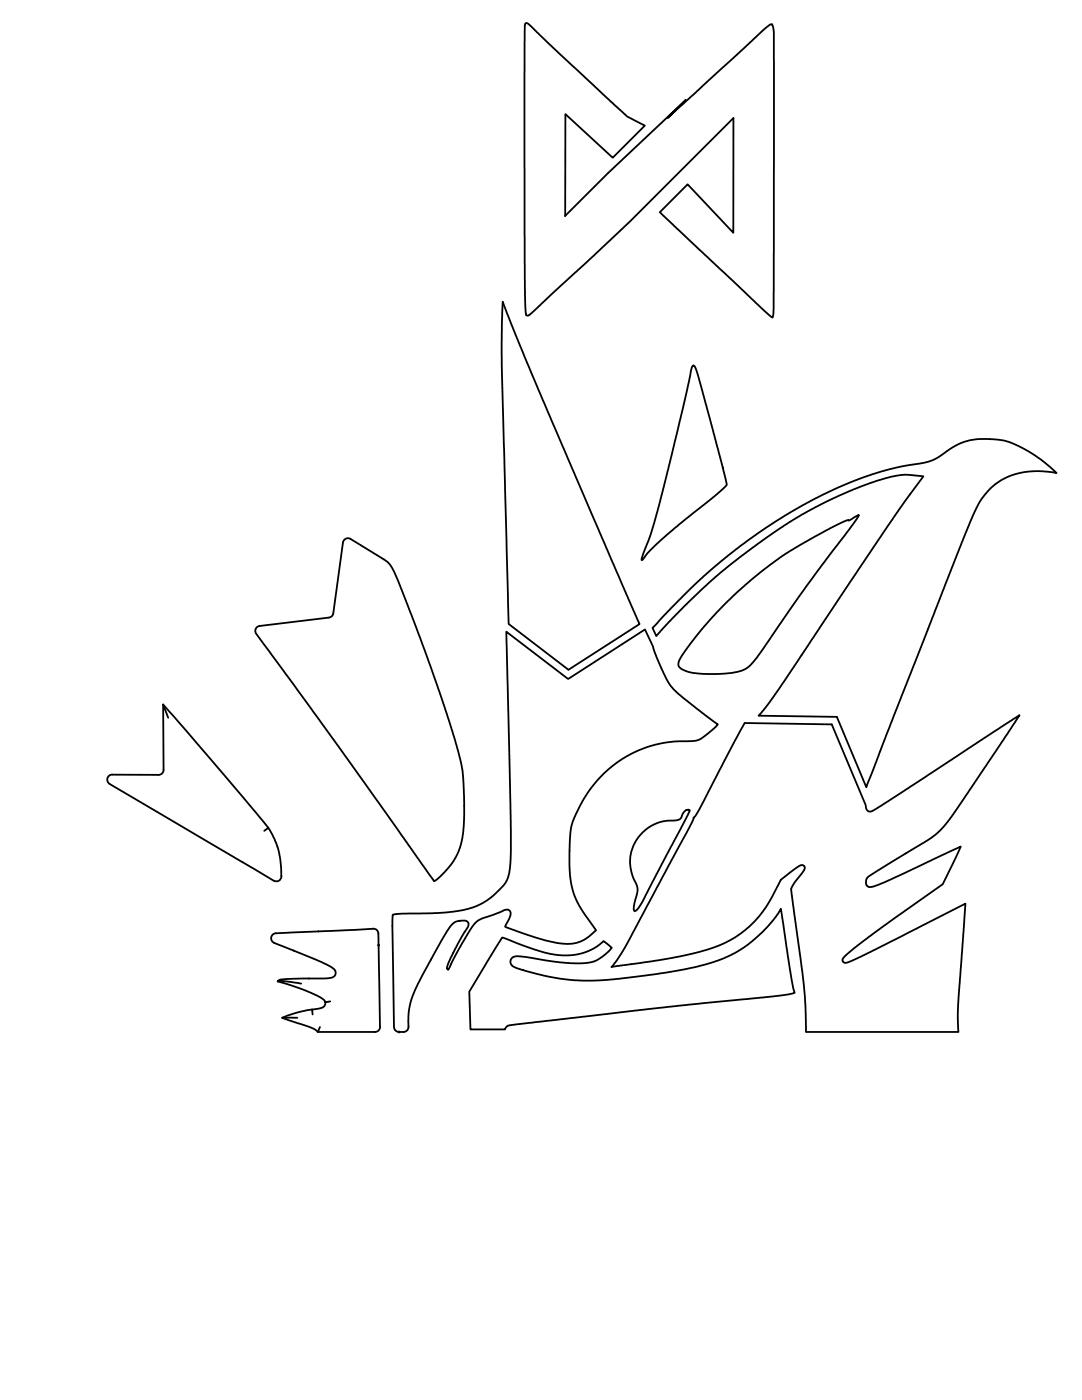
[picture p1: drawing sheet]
<svg xmlns="http://www.w3.org/2000/svg" width="216mm" height="279mm" viewBox="0 0 216 279" stroke-linecap="round" stroke-linejoin="round" font-family="sans-serif">
<!-- layer: Visible -->
<g fill="none" stroke="#000" stroke-width=".36">
<path d="M104.9 4.7h.4l.7 .6 5.4 5.2 12.2 11.3a6.4 6.4 0 0 0 2.2 1.8l2.9 1.5-6.4 6.4-9.5-8.7v20.3l8.5-8.6 15.5-14.6-3.5 3.6 18.9-17.4 1.4-1.2h.5l.3 1.5v5.7v46.1l-.1 4.1-.2 1.1-2.3-2-20.1-19 5.5-5.6 9.1 9.7v-22.9l-20.8 20.8-19.4 18.1-.7 .5-.4-.1-.2-3.8-.1-12.2v-38.4v-3.4zM100.3 60.2l7.1 17.6 20.2 46.7-14.2 9.2-11.9-9.2-1.4-51.5zM138.2 73l.2-.1 .3 .3 .6 1.9 4.6 16.9 1.1 4.8-1.9 1.8-7.6 6-3.8 3.4-2.4 2.2-1.2 1.6a.25 .25 0 0 1-.1-.3 .25 .25 0 0 1 .1-.2l1.7-4.6 1.7-5.9zM68.7 107.8l.6-.4 .6 .1 6.8 4.2 .9 .7 .7 1 1.5 3.5 5.5 14.4 3.9 11.3 2.2 7.3 .9 3.8 .2 2.7 .1 6.5-.3 4.3-.7 2.5-1.1 2.2-1.7 2.1-2 1.8h-.2l-.4-.5-18.3-25.8-16.9-23.3 .1-.8 .6-.5 13.9-1.6a1.02 1.02 0 0 0 .9-.9l1.9-14.1zM136.6 118.6l5.3-4.9 5.9-4.8 6.6-4.6 6.5-3.9 6.3-3.1 5.3-2.1 5.3-1.6 3-.7 3.5-.5 1.8-.5 1.4-.8 3-2.1 1.9-.8 1.4-.4 1.8-.2 3.5 .1 2.2 .5 2.8 1.2 2.3 1.4 2.1 1.6 2.3 2-1.6-.3-2.7-.1a13.1 13.1 0 0 0-12.4 9l-3.8 9.3-17.4 44.8-5.9-14-15.6-.3 1.4-1.6 2.6-3.7 21.7-32.5 3.5-5.1 3.7-4.8-3.3-.4-1.1 .1-2 .3-3 .9-4.7 1.7-3.8 1.7-3.8 1.9-4.3 2.4-6.1 4.1-8.4 6.4-3.3 3-3.9 3.7-5.6 6-.8-1.6zM144.3 120.9l5.8-5.3 6.1-4.7 3.8-2.3 4.9-2.8 3.2-1.6 1-.4h.5l1.7-1-1.1 1.8-10.7 14.4-8.3 12.1-1.7 1.9-1.2 .7-1.3 .4-3.8 .4-4.6-.2-1.3-.2-1.4-.7-.5-.5v-.5l.7-1.6 3.9-5.2zM21.9 156.5l26.5 15.6M32.6 140.6v13l-.1 .5-.4 .4-.5 .1h-9.2a.99 .99 0 0 0-1 .7 .99 .99 0 0 0 .5 1.2M32.6 140.6l1 2.6M32.6 140.6l11.8 13.7 9 10.7 .1 .2-.8 .6M148.6 144.3l17.4 .3 6.7 16.1 .1 .7a1.07 1.07 0 0 0 1.9 .1l28.7-18.8-12.8 19.2-1.5 2.2-1.5 1.6-2.5 2-11.7 7.1-.5 .6-.1 .6 .1 .6 .4 .4h.7l1.1-.4 16.6-7.6-3.6 7.5-14.8 10.5-3.9 3.1-.8 .7-.5 .7 .1 .4 .5 .3 1.3-.5 22.6-11.4-1.4 20.2v5.5h-30.4l-.1-4.7-.3-4.7-2.5-19v-.4l.6-.9 2-2.7v-.6l-.4-.4-1.2 .6-3.1 2.4-2.2 4.3-2.2 3-2.7 2.7-3.1 2.1-2 .9-1.9 .7-4.4 1.2-5.8 1.1-9.5 1.4 1.4-1.8 1.8-2.9 12.3-23 .9-2.2 .3-.2 .9-1.4 6.3-12.2zM48.4 172.1l6.2 3.7"/>
<path d="M53.5 165.2l1.2 2.1 .8 2.2 .5 2.3 .1 3.1M56.2 174.9a1.01 1.01 0 0 1-1.6 .8M128.1 166.2a8.7 8.7 0 0 1 6.9-2.5l.8-.3 .7-1.3 .3-.3 .5-.2a.29 .29 0 0 1 .3 .2 .29 .29 0 0 1-.1 .4l-9.3 17.7-.9 1.5-.6 .4-.2-.1v-.8l.6-2.5 .1-1.2-1-2.4-.5-2.5a8.2 8.2 0 0 1 2.4-6.1zM54.7 188.2l3.9 1.5M55.5 195.7l4.6 .6M58.6 189.7h.1M58.6 189.7l6.8 2.9 1.1 .7 .5 .7-.2 .7-.9 .5-5.6 .1a17.4 17.4 0 0 0-4.6 .3l-.3 .3 4.1 1.2 3.8 1.6 1.3 .8 .3 .5M61.6 195.3h.1M63.5 185.9h.1M65.9 199.9l-1 .1M74.4 185.4l-19.3 .9a.99 .99 0 0 0-1 .8 .99 .99 0 0 0 .6 1.1M74.4 185.3l.8 .3 .3 .7"/>
<path d="M75.5 186.3l.3 18.6-.2 .8-.8 .3h-11.4l-.5-.5-.9-.4-5.7-2 3.3-1.1 4.6-.9 .6-.4 .1-.7M86 191.5h.1M91.7 183.8l-1.1 .3-.8 .9-3.8 6.5M91.8 183.8h1.3l.3 .3 .1 .6-2.7 4.7-1.5 3.4a.47 .47 0 0 0 .1 .7l2.9-5.4 1.6-2.6 .9-1.3 1.4-.9 4.9-1.8a.95 .95 0 0 1 .8 .6 .95 .95 0 0 1-.2 1l-.8 1.6a.37 .37 0 0 0 .4 .5l5.5 1.9 2.9 .8 3 .5 2.1-.2a6.8 6.8 0 0 0 3.1-1.7l1-.8-2.5-3.6-1.5-2.8-.8-2.3-.4-3.3-.1-4.3 .3-4.2 .7-2 1.9-3.8 1.5-2.3 2.4-2.6 2.6-2.3 2.8-1.7 3-1.3 3.2-.9 2.4-.3 3.6-.1 1.3-.2 1.2-.7 2.4-2a.29 .29 0 0 0 .3-.2 .29 .29 0 0 0-.2-.4l-6.6-5.1-2.5-2.4-.8-1.1-1.1-2.4-1.3-3-.4-1.3-1.6-3.5-15.3 9.9-12.4-9.4 .9 39.3v6.8l-.3 1.9-.3 1.3-.9 1.4-1.9 1.9-2.2 1.6-1.9 .8-2.3 .6-3.3 .4-9.9 .4a.47 .47 0 0 0-.5 .1 .47 .47 0 0 0-.1 .5l.3 21.9 .2 .5 .4 .4h1.5l.5-.2 .2-.4 .2-3.5 .5-2.5 1.3-2.9 2.6-4.9M91.8 183.8h.1M100.2 187.1l7.4 2.7 2.4 .6 2.2 .3 2.3-.1 2.1-.5 2.4-1.1 1.4-1.2 1.7 1.4-2 1.8-1 .6-.9 .4-2.3 .3-2.9-.1-10-1.4-.6 .2-.3 .2-.2 .4v.5l.3 .7 1.2 .5 5 1.4 3.3 .6 4.6 .4 6.1-.2 8.9-1.1 5.1-.9 4.7-1.1 3.5-1.2 3.4-1.8 2.6-2 3.4-3.4 1.8-2.6 1.8 11.8 .8 4.5a.39 .39 0 0 1 .1 .5 .39 .39 0 0 1-.5 .1l-3.9 .6-26.2 2.6-26.3 3.1a1.03 1.03 0 0 0-.8 .8h-6.9l-.3-7.5zM56.3 203.1h3M62.3 201.5l.1 1M63.8 205l-.4 1"/>
</g>
<g fill="#000" stroke="#000" stroke-width=".2">
<circle cx="75.5" cy="188.6" r=".17"/>
<circle cx="79.6" cy="206" r=".17"/>
</g>
</svg>
